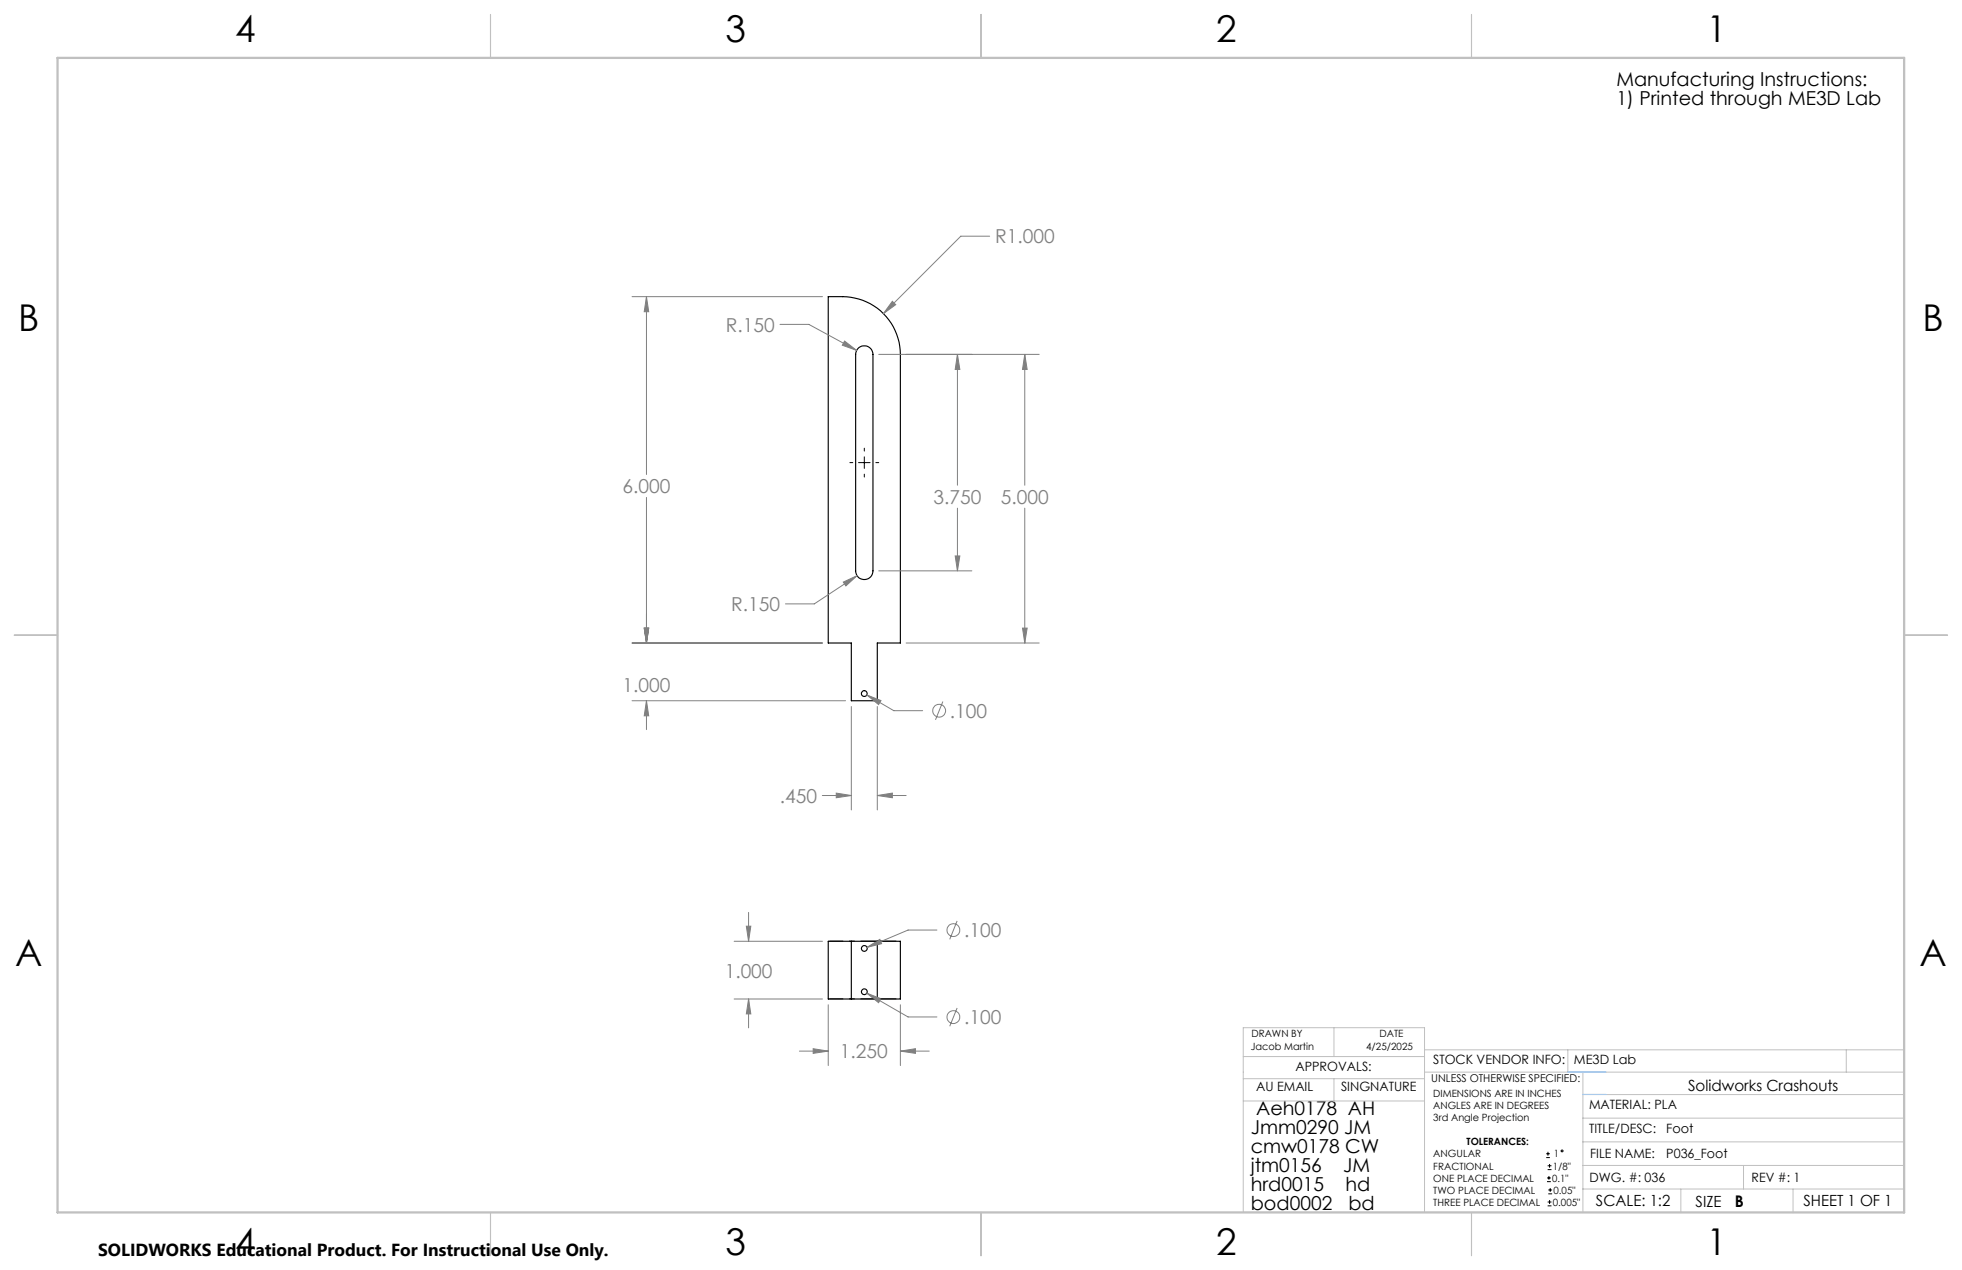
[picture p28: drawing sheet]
<svg xmlns="http://www.w3.org/2000/svg" width="432mm" height="279mm" viewBox="0 0 432 279" stroke-linecap="round" stroke-linejoin="round" font-family="sans-serif">
<defs><g id="words">
<g font-size="8.1">
<text x="51.7" y="9.3">4</text>
<text x="159.7" y="9.3">3</text>
<text x="267.6" y="9.3">2</text>
<text x="375.6" y="9.3">1</text>
<text x="4" y="72.8">B</text>
<text x="423.1" y="72.8">B</text>
<text x="3.3" y="212.5">A</text>
<text x="422.4" y="212.5">A</text>
<text x="51.7" y="276">4</text>
<text x="159.7" y="276">3</text>
<text x="267.6" y="276">2</text>
<text x="375.6" y="276">1</text>
</g>
<g font-size="4.2">
<text x="355.7" y="18.8">Manufacturing Instructions:</text>
<text x="355.7" y="23">1) Printed through ME3D Lab</text>
<text x="276.5" y="245.4">Aeh0178 AH</text>
<text x="275.3" y="249.5">Jmm0290 JM</text>
<text x="275.3" y="253.7">cmw0178 CW</text>
<text x="275.3" y="257.9">jtm0156</text>
<text x="295.6" y="257.9">JM</text>
<text x="275.3" y="262.1">hrd0015</text>
<text x="296.1" y="262.1">hd</text>
<text x="275.3" y="266.2">bod0002</text>
<text x="296.7" y="266.2">bd</text>
</g>
<g font-size="4.2" fill="#808080">
<text x="219" y="53.6">R1.000</text>
<text x="159.7" y="73">R.150</text>
<text x="137" y="108.5">6.000</text>
<text x="205.5" y="110.8">3.750</text>
<text x="220.3" y="110.8">5.000</text>
<text x="160.9" y="134.4">R.150</text>
<text x="137" y="152.3">1.000</text>
<text x="209" y="157.9">.100</text>
<text x="171.6" y="176.6">.450</text>
<text x="212.2" y="206.2">.100</text>
<text x="159.5" y="215.1">1.000</text>
<text x="212.2" y="225.3">.100</text>
<text x="184.8" y="232.8">1.250</text>
</g>
<text font-size="3.8" x="21.6" y="276.3">SOLIDWORKS Educational Product. For Instructional Use Only.</text>
<text font-size="3.5" x="381.8" y="265.6">B</text>
<g font-size="3.4">
<text x="371.5" y="240.1">Solidworks Crashouts</text>
<text x="351.2" y="265.2">SCALE: 1:2</text>
<text x="373.2" y="265.6">SIZE</text>
<text x="396.9" y="265.2">SHEET 1 OF 1</text>
</g>
<g font-size="2.8">
<text x="285.1" y="235.7">APPROVALS:</text>
<text x="315.4" y="234.1">STOCK VENDOR INFO:</text>
<text x="346.4" y="234.1">ME3D Lab</text>
<text x="276.4" y="240.1">AU EMAIL</text>
<text x="295.1" y="240.1">SINGNATURE</text>
<text x="349.7" y="244.1">MATERIAL: PLA</text>
<text x="349.7" y="249.2">TITLE/DESC:</text>
<text x="366.7" y="249.2">Foot</text>
<text x="350" y="254.7">FILE NAME:</text>
<text x="366.7" y="254.7">P036_Foot</text>
<text x="349.8" y="260">DWG. #: 036</text>
<text x="385.5" y="260">REV #: 1</text>
</g>
<text font-size="2.4" x="315" y="238.1">UNLESS OTHERWISE SPECIFIED:</text>
<g font-size="2.2">
<text x="275.3" y="231.1">Jacob Martin</text>
<text x="275.4" y="228.2">DRAWN BY</text>
<text x="300.7" y="231.1">4/25/2025</text>
<text x="303.6" y="228.2">DATE</text>
<text x="315.4" y="241.4">DIMENSIONS ARE IN INCHES</text>
<text x="315.4" y="244">ANGLES ARE IN DEGREES</text>
<text x="315.4" y="246.7">3rd Angle Projection</text>
<text x="322.8" y="252">TOLERANCES:</text>
<text x="315.4" y="254.6">ANGULAR</text>
<text x="315.4" y="257.3">FRACTIONAL</text>
<text x="341.8" y="257.3">1/8&quot;</text>
<text x="342" y="254.6">1</text>
<text x="315.4" y="262.6">TWO PLACE DECIMAL</text>
<text x="315.4" y="260">ONE PLACE DECIMAL</text>
<text x="341.6" y="260">0.1&quot;</text>
<text x="341.9" y="262.6">0.05&quot;</text>
<text x="315.4" y="265.3">THREE PLACE DECIMAL</text>
<text x="341.8" y="265.3">0.005&quot;</text>
</g>
</g></defs>
<g fill="none" stroke="#000" stroke-width=".25">
<path d="M182.3 65.3a17.6 17.6 0 0 1 7.6 .8 12.8 12.8 0 0 1 8.3 11.9v63.5h-5.1v12.7h-5.7v-12.7h-5.1zM188.8 76.7a1.9 1.9 0 0 1 2.1-.5 1.9 1.9 0 0 1 1.2 1.8v47.6a1.91 1.91 0 0 1-1.9 1.9 1.91 1.91 0 0 1-1.9-1.9v-47.6l.2-.7zM182.3 207.1h15.9v12.7h-15.9zM187.4 207.1v12.7M193.1 207.1v12.7"/>
<circle cx="190.2" cy="152.6" r=".64"/>
<circle cx="190.2" cy="218.2" r=".64"/>
<circle cx="190.2" cy="208.7" r=".64"/>
</g>
<g fill="none" stroke="#808080" stroke-width=".22">
<path d="M217.8 52h-6.3l-17.1 17M139.1 65.3h41.9M142.3 65.3l.5 3.3h-1zM142.3 65.3v39.1M171.7 71.4h6.3l10.5 5.7M185.9 75l2.6 2.1-3.1-1.1zM193.4 78h35.3M196.4 66.3l.7 .7-2.7 2zM210.7 78l.5 3.3h-1zM210.7 78v28.8M225.5 78l.6 3.3h-1.1zM225.5 78v28.8"/>
<path d="M142.3 109.4v32.1M210.7 111.8v13.8M225.5 111.8v29.7M141.8 138.2h1l-.5 3.3zM185.6 128.1l3-1.5-2.4 2.3zM188.6 126.6l-9.4 6.3h-6.3M193.4 125.6h20.5M210.2 122.3h1l-.5 3.3zM225 138.2h1.1l-.6 3.3zM139.1 141.5h41.9M139.1 154.2h47M142.3 154.2l.5 3.3h-1z"/>
<path d="M142.3 154.2v6.3M187.4 155.4v22.8M190.8 152.9l3.1 1.2-.5 .9zM190.8 152.9l5.9 3.5h6.4M193.1 155.4v22.8M199.4 141.5h29.3M207.5 154.3l-1.6 4.1M181 175h6.4M184 174.5l3.4 .5-3.4 .5zM193.1 175l3.3-.5v1zM193.1 175h6.3M161.6 207.1h19.4"/>
<path d="M161.6 219.8h19.4M164.3 203.8h.9l-.5 3.3zM164.7 219.8l.5 3.3h-.9zM164.7 200.7v6.4M164.7 219.8v6.3M190.8 218.5l3.1 1.2-.5 .9zM190.8 218.5l9 5.2h6.4M190.8 208.4l2.8-1.7 .4 .9zM206.2 204.6h-6.4l-9 3.8M210.6 202.6l-1.6 4.1M175.9 231.2h6.4M179 230.7l3.3 .5-3.3 .5z"/>
<path d="M182.3 221.1v13.3M198.2 231.2l3.3-.5v1zM198.2 221.1v13.3M198.2 231.2h6.3M210.6 221.8l-1.6 4"/>
<circle cx="206.7" cy="156.4" r="1.41"/>
<circle cx="209.8" cy="204.6" r="1.41"/>
<circle cx="209.8" cy="223.8" r="1.42"/>
</g>
<g fill="none" stroke="#000" stroke-width=".22">
<path d="M190.2 98.6v.6M187 101.8h.7M188.9 101.8h2.6M190.2 100.5v2.5M190.2 104.3v.7M192.8 101.8h.6M340.3 254.7h.8M340.3 253.8h.8M340.5 260h.8M340.5 259.2h.8M340.6 257.3h.9M340.6 256.5h.9"/>
<path d="M340.7 253.4v.8M340.9 258.7v.8M341 256.1v.8M340.6 265.3h.9M340.6 264.4h.9M340.7 262.6h.9M340.7 261.8h.9M341 264v.9M341.2 261.4v.8"/>
<circle cx="343.8" cy="253.2" r=".2"/>
</g>
<path d="M197.3 207.1h-14.8M197.3 219.8h-14.8" fill="none" stroke="#000" stroke-width=".22" stroke-dasharray="15.2 1.3 1.3 1.3" stroke-dashoffset="7.4" stroke-linecap="butt"/>
<g fill="none" stroke="#c0c0c0" stroke-width=".22">
<path d="M273.6 232.4h39.9M273.6 237.3h39.9M293.6 226.1v6.3M293.6 237.3v4.9M313.5 235.9h105.6M313.5 231h105.6M345.1 231v4.9M348.4 235.9v30.9M406.3 231v4.9M273.6 242.2h39.9M348.4 246h70.7M348.4 256.4h70.7"/>
<path d="M348.4 251.2h70.7M348.4 240.8h70.7M383.7 256.4v5.2M313.5 266.7v-40.6h-39.9v40.6h74.4M348.4 261.6h70.7M369.9 261.6v5.2M394.6 261.6v5.2"/>
</g>
<path d="M107.9 3.2v9.5M215.9 3.2v9.5M323.8 3.2v9.5M3.1 139.7h9.6M419.1 139.7h9.5M107.9 266.7v9.6M215.9 266.7v9.6M323.8 266.7v9.6" fill="none" stroke="#c0c0c0" stroke-width=".25"/>
<path d="M12.7 12.7h406.4v254h-406.4z" fill="none" stroke="#c0c0c0" stroke-width=".5"/>
<path d="M345.1 235.9h8.3M348.4 240.8h5" fill="none" stroke="#53a9ff" stroke-width=".22"/>
<path d="M142.3 65.3l.5 3.3h-1zM141.8 138.2h1l-.5 3.3zM225 138.2h1.1l-.6 3.3zM225.5 78l.6 3.3h-1.1zM196.4 66.3l-2 2.7 2.7-2zM141.8 138.2h1l-.5 3.3zM142.3 154.2l.5 3.3h-1zM184 174.5l3.4 .5-3.4 .5zM193.1 175l3.3-.5v1zM210.7 78l.5 3.3h-1zM210.2 122.3h1l-.5 3.3zM185.6 128.1l.6 .8 2.4-2.3zM185.9 75l-.5 1 3.1 1.1zM190.8 152.9l2.6 2.1 .5-.9zM179 230.7l3.3 .5-3.3 .5zM198.2 231.2l3.3-.5v1zM164.3 203.8h.9l-.5 3.3zM164.7 219.8l.5 3.3h-.9zM190.8 218.5l2.6 2.1 .5-.9zM190.8 208.4l3.2-.8-.4-.9z" fill="#808080"/>
<use href="#words"/>
</svg>
